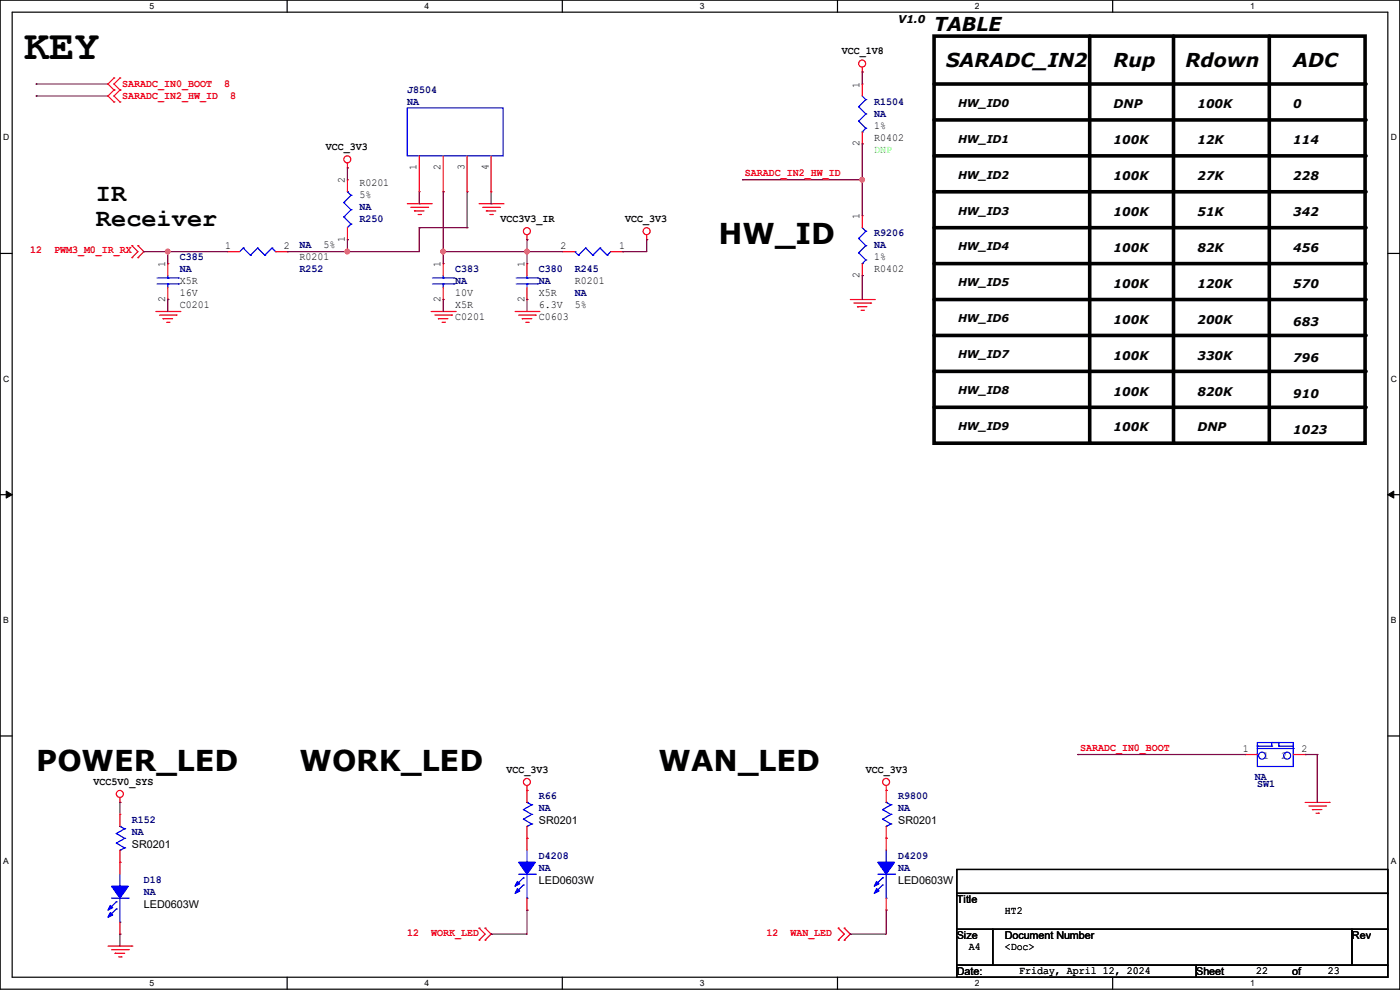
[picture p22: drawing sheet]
<svg xmlns="http://www.w3.org/2000/svg" width="297mm" height="210mm" viewBox="0 0 297 210" stroke-linecap="round" stroke-linejoin="round" font-family="sans-serif">
<defs><g id="words">
<text font-size="8.9" x="5.1" y="12.5">KEY</text>
<g font-size="6.1">
<text x="152.4" y="51.9">HW_ID</text>
<text x="7.7" y="163.6">POWER_LED</text>
<text x="63.5" y="163.6">WORK_LED</text>
<text x="139.7" y="163.6">WAN_LED</text>
</g>
<g font-size="5.3">
<text x="20.4" y="42.6">IR</text>
<text x="20.4" y="48">Receiver</text>
</g>
<g font-size="4.1">
<text x="198.2" y="6.6">TABLE</text>
<text x="200.7" y="14.3">SARADC_IN2</text>
<text x="236.3" y="14.3">Rup</text>
<text x="251.5" y="14.3">Rdown</text>
<text x="274.4" y="14.3">ADC</text>
</g>
<g font-size="2.5">
<text x="236.3" y="22.9">DNP</text>
<text x="254" y="22.9">100K</text>
<text x="274.4" y="22.9">0</text>
<text x="236.3" y="30.6">100K</text>
<text x="254" y="30.6">12K</text>
<text x="274.4" y="30.6">114</text>
<text x="236.3" y="38.2">100K</text>
<text x="254" y="38.2">27K</text>
<text x="274.4" y="38.2">228</text>
<text x="236.3" y="45.8">100K</text>
<text x="254" y="45.8">51K</text>
<text x="274.4" y="45.8">342</text>
<text x="236.3" y="53.4">100K</text>
<text x="254" y="53.4">82K</text>
<text x="274.4" y="53.4">456</text>
<text x="236.3" y="61">100K</text>
<text x="254" y="61">120K</text>
<text x="274.4" y="61">570</text>
<text x="236.3" y="68.7">100K</text>
<text x="254" y="68.7">200K</text>
<text x="274.4" y="69.2">683</text>
<text x="236.3" y="76.3">100K</text>
<text x="254" y="76.3">330K</text>
<text x="274.4" y="76.8">796</text>
<text x="236.3" y="83.9">100K</text>
<text x="254" y="83.9">820K</text>
<text x="274.4" y="84.4">910</text>
<text x="236.3" y="91.5">100K</text>
<text x="254" y="91.5">DNP</text>
<text x="274.4" y="92">1023</text>
</g>
<g font-size="2.3">
<text x="190.5" y="4.9">V1.0</text>
<text x="178.6" y="11.6">VCC_1V8</text>
<text x="182.4" y="18.6" transform="rotate(-90 182.4 18.6)">1</text>
<text x="203.2" y="22.6">HW_ID0</text>
<text x="185.5" y="29.8">R0402</text>
<text x="185.5" y="27.3">1%</text>
<text x="69.1" y="31.9">VCC_3V3</text>
<text x="182.4" y="31" transform="rotate(-90 182.4 31)">2</text>
<text x="203.2" y="30.3">HW_ID1</text>
<text x="73.2" y="38.9" transform="rotate(-90 73.2 38.9)">2</text>
<text x="76.2" y="39.5">R0201</text>
<text x="88.4" y="36.1" transform="rotate(-90 88.4 36.1)">1</text>
<text x="93.5" y="36.1" transform="rotate(-90 93.5 36.1)">2</text>
<text x="98.6" y="36.1" transform="rotate(-90 98.6 36.1)">3</text>
<text x="103.6" y="36.1" transform="rotate(-90 103.6 36.1)">4</text>
<text x="203.2" y="37.9">HW_ID2</text>
<text x="76.2" y="42">5%</text>
<text x="106.2" y="47.1">VCC3V3_IR</text>
<text x="132.6" y="47.1">VCC_3V3</text>
<text x="182.4" y="46.5" transform="rotate(-90 182.4 46.5)">1</text>
<text x="203.2" y="45.5">HW_ID3</text>
<text x="47.8" y="52.8">1</text>
<text x="60.2" y="52.8">2</text>
<text x="68.6" y="52.7">5%</text>
<text x="73.2" y="51.4" transform="rotate(-90 73.2 51.4)">1</text>
<text x="118.9" y="52.8">2</text>
<text x="131.4" y="52.8">1</text>
<text x="203.2" y="53.1">HW_ID4</text>
<text x="35.1" y="56.7" transform="rotate(-90 35.1 56.7)">1</text>
<text x="63.5" y="55.2">R0201</text>
<text x="93.5" y="56.7" transform="rotate(-90 93.5 56.7)">1</text>
<text x="111.3" y="56.7" transform="rotate(-90 111.3 56.7)">1</text>
<text x="182.4" y="59" transform="rotate(-90 182.4 59)">2</text>
<text x="185.5" y="57.8">R0402</text>
<text x="185.5" y="55.2">1%</text>
<text x="35.1" y="64.1" transform="rotate(-90 35.1 64.1)">2</text>
<text x="38.1" y="65.4">C0201</text>
<text x="38.1" y="60.3">X5R</text>
<text x="38.1" y="62.9">16V</text>
<text x="93.5" y="64.1" transform="rotate(-90 93.5 64.1)">2</text>
<text x="96.6" y="65.4">X5R</text>
<text x="96.6" y="62.9">10V</text>
<text x="111.3" y="64.1" transform="rotate(-90 111.3 64.1)">2</text>
<text x="114.3" y="62.9">X5R</text>
<text x="114.3" y="65.4">6.3V</text>
<text x="122" y="60.3">R0201</text>
<text x="122" y="65.4">5%</text>
<text x="203.2" y="60.7">HW_ID5</text>
<text x="96.6" y="67.9">C0201</text>
<text x="114.3" y="67.9">C0603</text>
<text x="203.2" y="68.4">HW_ID6</text>
<text x="203.2" y="76">HW_ID7</text>
<text x="203.2" y="83.6">HW_ID8</text>
<text x="203.2" y="91.2">HW_ID9</text>
<text x="263.7" y="159.5">1</text>
<text x="276.1" y="159.5">2</text>
<text x="19.9" y="166.5">VCC5V0_SYS</text>
<text x="107.5" y="164">VCC_3V3</text>
<text x="183.7" y="164">VCC_3V3</text>
<text x="28" y="179.9">SR0201</text>
<text x="114.3" y="174.8">SR0201</text>
<text x="190.5" y="174.8">SR0201</text>
<text x="114.3" y="187.5">LED0603W</text>
<text x="190.5" y="187.5">LED0603W</text>
<text x="203" y="191.6">Title</text>
<text x="30.5" y="192.6">LED0603W</text>
<text x="213.1" y="193.9">HT2</text>
<text x="203" y="199.2">Size</text>
<text x="205.5" y="201.5">A4</text>
<text x="213.1" y="199.2">Document Number</text>
<text x="213.1" y="201.5">&lt;Doc&gt;</text>
<text x="286.8" y="199.2">Rev</text>
<text x="203" y="206.8">Date:</text>
<text x="216.2" y="206.6">Friday, April 12, 2024</text>
<text x="253.8" y="206.8">Sheet</text>
<text x="266.5" y="206.6">22</text>
<text x="274.1" y="206.8">of</text>
<text x="281.7" y="206.6">23</text>
</g>
<g font-size="2.3" fill="#f00">
<text x="26" y="18.4">SARADC_IN0_BOOT</text>
<text x="26" y="21">SARADC_IN2_HW_ID</text>
<text x="47.5" y="18.4">8</text>
<text x="48.8" y="21">8</text>
<text x="158" y="37.4">SARADC_IN2_HW_ID</text>
<text x="6.4" y="53.7">12</text>
<text x="11.5" y="53.7">PWM3_M0_IR_RX</text>
<text x="229.1" y="159.3">SARADC_IN0_BOOT</text>
<text x="86.4" y="198.5">12</text>
<text x="91.5" y="198.5">WORK_LED</text>
<text x="162.6" y="198.5">12</text>
<text x="167.7" y="198.5">WAN_LED</text>
</g>
<g font-size="2.3" fill="#00007f">
<text x="86.4" y="19.7">J8504</text>
<text x="86.4" y="22.2">NA</text>
<text x="185.5" y="22.2">R1504</text>
<text x="185.5" y="24.8">NA</text>
<text x="76.2" y="47.1">R250</text>
<text x="76.2" y="44.6">NA</text>
<text x="63.5" y="52.7">NA</text>
<text x="185.5" y="50.2">R9206</text>
<text x="185.5" y="52.7">NA</text>
<text x="38.1" y="55.2">C385</text>
<text x="38.1" y="57.8">NA</text>
<text x="63.5" y="57.8">R252</text>
<text x="96.6" y="57.8">C383</text>
<text x="114.3" y="57.8">C380</text>
<text x="122" y="57.8">R245</text>
<text x="96.6" y="60.3">NA</text>
<text x="114.3" y="60.3">NA</text>
<text x="122" y="62.9">NA</text>
<text x="266.2" y="165.5">NA</text>
<text x="266.7" y="167">SW1</text>
<text x="114.3" y="169.5">R66</text>
<text x="114.3" y="172.1">NA</text>
<text x="190.5" y="169.5">R9800</text>
<text x="190.5" y="172.1">NA</text>
<text x="28" y="174.6">R152</text>
<text x="28" y="177.2">NA</text>
<text x="114.3" y="182.2">D4208</text>
<text x="114.3" y="184.8">NA</text>
<text x="190.5" y="182.2">D4209</text>
<text x="190.5" y="184.8">NA</text>
<text x="30.5" y="187.3">D18</text>
<text x="30.5" y="189.9">NA</text>
</g>
<text font-size="2.3" fill="#01ff00" x="185.5" y="32.4">DNP</text>
<g font-size="2.3" fill="#003f7f">
<text x="268" y="161">1</text>
<text x="271.8" y="161">2</text>
</g>
<g font-size="1.8">
<text x="31.7" y="1.9">5</text>
<text x="90.1" y="1.9">4</text>
<text x="148.5" y="1.9">3</text>
<text x="206.8" y="1.9">2</text>
<text x="265.2" y="1.9">1</text>
<text x=".7" y="29.8">D</text>
<text x="295.1" y="29.8">D</text>
<text x=".7" y="80.9">C</text>
<text x="295.1" y="80.9">C</text>
<text x=".7" y="132.1">B</text>
<text x="295.1" y="132.1">B</text>
<text x=".7" y="183.3">A</text>
<text x="295.1" y="183.3">A</text>
<text x="31.7" y="209.2">5</text>
<text x="90.1" y="209.2">4</text>
<text x="148.5" y="209.2">3</text>
<text x="206.8" y="209.2">2</text>
<text x="265.2" y="209.2">1</text>
</g>
</g></defs>
<path d="M0 0h297v209.8h-297zM2.6 2.6h291.8v204.7h-291.8z" fill="none" stroke="#000" stroke-width=".25"/>
<g fill="#fff">
<path d="M31.8 .3h.9v2h-.9z"/>
<path d="M31.8 207.6h.9v2h-.9z"/>
</g>
<path d="M60.9 0v2.6M60.9 207.3v2.5" fill="none" stroke="#000" stroke-width=".25"/>
<g fill="#fff">
<path d="M90.1 .3h1v2h-1z"/>
<path d="M90.1 207.6h1v2h-1z"/>
</g>
<path d="M119.3 0v2.6M119.3 207.3v2.5" fill="none" stroke="#000" stroke-width=".25"/>
<g fill="#fff">
<path d="M148.5 .3h.9v2h-.9z"/>
<path d="M148.5 207.6h.9v2h-.9z"/>
</g>
<path d="M177.7 0v2.6M177.7 207.3v2.5" fill="none" stroke="#000" stroke-width=".25"/>
<g fill="#fff">
<path d="M206.8 .3h1v2h-1z"/>
<path d="M206.8 207.6h1v2h-1z"/>
</g>
<path d="M236.1 0v2.6M236.1 207.3v2.5" fill="none" stroke="#000" stroke-width=".25"/>
<g fill="#fff">
<path d="M265.2 .3h1v2h-1z"/>
<path d="M265.2 207.6h1v2h-1z"/>
<path d="M.7 28.2h1.2v1.9h-1.2z"/>
<path d="M295.1 28.2h1.2v1.9h-1.2z"/>
<path d="M.7 79.3h1.2v2h-1.2z"/>
<path d="M295.1 79.3h1.2v2h-1.2z"/>
</g>
<path d="M0 53.8h2.6M294.4 53.8h2.6" fill="none" stroke="#000" stroke-width=".25"/>
<g fill="#fff">
<path d="M.7 130.5h1.2v2h-1.2z"/>
<path d="M295.1 130.5h1.1v2h-1.1z"/>
</g>
<path d="M0 104.9h2.6M294.4 104.9h2.6" fill="none" stroke="#000" stroke-width=".25"/>
<path d="M1.3 104.2l1.3 .7-1.3 .8zM294.4 104.9l1.3-.7v1.5z" fill="#000" stroke="#000" stroke-width=".21"/>
<g fill="#fff">
<path d="M.7 181.7h1.2v2h-1.2z"/>
<path d="M295.1 181.7h1.1v2h-1.1z"/>
</g>
<path d="M0 156.1h2.6M294.4 156.1h2.6M203 184.4h91.4v5.1h-91.4zM203 189.5h91.4v7.6h-91.4zM203 197.1h7.6v7.7h-7.6zM210.6 197.1h76.2v7.7h-76.2zM286.8 197.1h7.6v7.7h-7.6zM203 204.8h50.8v2.5h-50.8zM253.8 204.8h40.6v2.5h-40.6z" fill="none" stroke="#000" stroke-width=".25"/>
<g fill="none" stroke="#000" stroke-width=".76">
<path d="M198.2 7.7h91.4v86.3h-91.4zM198.2 17.8h91.4M231.2 7.7v86.3M249 7.7v86.3M269.3 7.7v86.3M198.2 25.4h91.4M198.2 33.1h91.4M198.2 40.7h91.4M198.2 48.3h91.4M198.2 55.9h91.4M198.2 63.5h91.4M198.2 71.2h91.4"/>
<path d="M198.2 78.8h91.4M198.2 86.4h91.4"/>
</g>
<g fill="#000">
<circle cx="289.6" cy="17.8" r=".38"/>
<circle cx="289.6" cy="33.1" r=".38"/>
<circle cx="289.6" cy="25.4" r=".38"/>
<circle cx="289.6" cy="48.3" r=".38"/>
<circle cx="289.6" cy="55.9" r=".38"/>
<circle cx="289.6" cy="40.7" r=".38"/>
<circle cx="289.6" cy="71.2" r=".38"/>
<circle cx="289.6" cy="78.8" r=".38"/>
<circle cx="289.6" cy="63.5" r=".38"/>
<circle cx="231.2" cy="94" r=".38"/>
<circle cx="249" cy="94" r=".38"/>
<circle cx="269.3" cy="94" r=".38"/>
<circle cx="289.6" cy="86.4" r=".38"/>
</g>
<g fill="none" stroke="#f00" stroke-width=".25">
<path d="M24.2 16.6h.1M24.2 19.1h.1M24.2 16.6l-1.3 1.2 1.3 1.3M24.2 19.1l-1.3 1.3 1.3 1.2M25.4 19.1h.1M25.4 16.6h.1M25.4 16.6l-1.2 1.2 1.2 1.3M25.4 19.1l-1.2 1.3 1.2 1.2M182.9 15.3h.1M182.9 17.8h.1M182.9 14.3v1M182.9 17.8v2.6"/>
<path d="M24.2 21.6h.1M25.4 21.6h.1M73.7 35.6h.1M73.7 38.1h.1M73.7 34.6v1M73.7 38.1v2.6M88.9 33.1v7.6M94 33.1v7.6M99.1 33.1v7.6M104.2 33.1v7.6M182.9 30.5h.1M182.9 28v2.5"/>
<path d="M28 54.7h.1M28 52.1h.1M28 52.1l1.3 1.3-1.3 1.3M29.3 52.1h.1M29.3 54.7h.1M29.3 52.1l1.2 1.3-1.2 1.3M35.6 55.9h.1M35.6 55.9v2.6M48.3 53.4h.1M48.3 53.4h2.5M58.5 53.4h2.5M61 53.4h.1"/>
<path d="M73.7 50.8h.1M73.7 48.3v2.5M86.4 43.2h5.1M87.2 44h3.5M87.9 44.7h.1M87.9 44.7h2.1M88.7 45.5h.5M88.9 40.7h.1M89.2 45.5h.1M90.7 44h.1M91.5 43.2h.1M94 55.9h.1"/>
<path d="M94 40.7h.1M94 55.9v2.6M99.1 40.7h.1M101.6 43.2h5.1M102.4 44h3.6M103.2 44.7h.1M103.2 44.7h2M103.9 45.5h.5M104.2 40.7h.1M104.4 45.5h.1M106 44h.1M106.7 43.2h.1"/>
<path d="M111.8 50.8h.1M111.8 55.9h.1M111.8 49.8v1M111.8 55.9v2.6M119.4 53.4h.1M119.4 53.4h2.6M129.6 53.4h2.5M132.1 53.4h.1M137.2 50.8h.1M137.2 49.8v1M182.9 45.8h.1M182.9 58.5h.1"/>
<path d="M182.9 45.8v2.5M182.9 55.9v2.6M33.1 66.1h5M33.8 66.8h3.6M34.6 67.6h.1M34.6 67.6h2M35.3 68.4h.6M35.6 63.5h.1M35.6 61v2.5M35.9 68.4h.1M37.4 66.8h.1M38.1 66.1h.1"/>
<path d="M91.5 66.1h5.1M92.2 66.8h3.6M93 67.6h.1M93 67.6h2M93.8 68.4h.5M94 63.5h.1M94 61v2.5M94.3 68.4h.1M95.8 66.8h.1M96.6 66.1h.1M109.3 66.1h5M110 66.8h3.6"/>
<path d="M110.8 67.6h.1M110.8 67.6h2M111.5 68.4h.6M111.8 63.5h.1M111.8 61v2.5M112.1 68.4h.1M113.6 66.8h.1M114.3 66.1h.1M180.4 63.5h5.1M181.1 64.3h3.6M181.9 65.1h.1M181.9 65.1h2"/>
<path d="M182.7 65.8h.5M183.2 65.8h.1M184.7 64.3h.1M185.5 63.5h.1M25.4 170.2h.1M25.4 172.8h.1M25.4 169.2v1M25.4 172.8v2.5M111.8 167.7h.1M111.8 177.8h.1M111.8 166.7v3.5M111.8 175.3v5.1"/>
<path d="M188 167.7h.1M188 177.8h.1M188 166.7v3.5M188 175.3v5.1M264.2 160.1h.1M264.2 160.1h2.5M274.4 160.1h2.5M276.9 160.1h.1M276.9 170.2h5.1M277.7 171h3.5M278.4 171.7h.1M278.4 171.7h2.1"/>
<path d="M279.2 172.5h.5M279.7 172.5h.1M281.2 171h.1M282 170.2h.1M25.4 182.9h.1M25.4 198.2h.1M25.4 180.4v5.1M25.4 195.6v2.6M101.6 196.9h.1M101.6 199.4h.1M101.6 196.9l1.3 1.3-1.3 1.2M102.9 199.4h.1"/>
<path d="M102.9 196.9h.1M102.9 196.9l1.3 1.3-1.3 1.2M111.8 193.1h.1M111.8 190.5v2.6M177.8 196.9h.1M177.8 199.4h.1M177.8 196.9l1.3 1.3-1.3 1.2M179.1 199.4h.1M179.1 196.9h.1M179.1 196.9l1.3 1.3-1.3 1.2M188 193.1h.1M188 190.5v2.6"/>
<path d="M22.9 200.7h5.1M23.7 201.5h3.5M24.4 202.2h.1M24.4 202.2h2.1M25.2 203h.5M25.7 203h.1M27.2 201.5h.1M28 200.7h.1"/>
<circle cx="182.9" cy="13.5" r=".74"/>
<circle cx="73.7" cy="33.8" r=".74"/>
<circle cx="111.8" cy="49" r=".74"/>
<circle cx="137.2" cy="49" r=".74"/>
<circle cx="25.4" cy="168.4" r=".74"/>
<circle cx="111.8" cy="165.9" r=".74"/>
<circle cx="188" cy="165.9" r=".74"/>
</g>
<g fill="none" stroke="#00f" stroke-width=".25">
<path d="M86.4 22.9h20.3v10.2h-20.3zM182.2 22.6h.1M182.2 25.7h.1M182.2 22.6l1.5 1.6M182.2 25.7l1.5 1.5M182.9 28h.1M182.9 20.4l.8 .7M183.7 21.1h.1M183.7 24.2h.1M183.7 27.2h.1M183.7 21.1l-1.5 1.5M183.7 24.2l-1.5 1.5"/>
<path d="M183.7 27.2l-.8 .8M33.3 59h4.6M35.6 59h.1M35.6 58.5v.5M37.9 59h.1M51.6 52.6h.1M51.6 52.6l-.8 .8M51.6 52.6l1.5 1.5M53.1 54.1h.1M54.7 52.6h.1M54.7 52.6l-1.6 1.5M54.7 52.6l1.5 1.5"/>
<path d="M56.2 54.1h.1M57.7 52.6h.1M57.7 52.6l-1.5 1.5M57.7 52.6l.8 .8M58.5 53.4h.1M72.9 46h.1M72.9 43h.1M72.9 46l1.6 1.5M72.9 43l1.6 1.5M73.7 40.7h.1M73.7 40.7l.8 .7M74.5 47.5h.1"/>
<path d="M74.5 44.5h.1M74.5 41.4h.1M74.5 47.5l-.8 .8M74.5 44.5l-1.6 1.5M74.5 41.4l-1.6 1.6M91.7 59h4.6M94 59h.1M94 58.5v.5M96.3 59h.1M109.5 59h4.6M111.8 59h.1M111.8 58.5v.5"/>
<path d="M114.1 59h.1M122 53.4h.1M122 53.4l.7 .7M122.7 54.1h.1M124.2 52.6h.1M124.2 52.6l1.6 1.5M124.2 52.6l-1.5 1.5M125.8 54.1h.1M127.3 52.6h.1M127.3 52.6l1.5 1.5M127.3 52.6l-1.5 1.5M128.8 54.1h.1"/>
<path d="M129.6 53.4l-.8 .7M182.2 50.6h.1M182.2 53.6h.1M182.2 50.6l1.5 1.5M182.2 53.6l1.5 1.6M182.9 55.9h.1M182.9 48.3l.8 .8M183.7 49.1h.1M183.7 52.1h.1M183.7 55.2h.1M183.7 49.1l-1.5 1.5M183.7 52.1l-1.5 1.5"/>
<path d="M183.7 55.2l-.8 .7M33.3 60.2h4.6M35.6 60.2h.1M35.6 60.2v.8M37.9 60.2h.1M91.7 60.2h4.6M94 60.2h.1M94 60.2v.8M96.3 60.2h.1M109.5 60.2h4.6M111.8 60.2h.1M111.8 60.2v.8"/>
<path d="M114.1 60.2h.1M266.7 157.5h7.7v5.1h-7.7zM266.7 158.3h.1M266.7 158.3h3.1M266.7 158.8h7.7M269.8 157.5h.1M269.8 158.3h.1M269.8 157.5h1.5M269.8 157.5v.8M271.3 157.5h.1M271.3 158.3h.1M271.3 157.5v.8"/>
<path d="M271.3 158.3h3.1M274.4 158.8h.1M24.7 176.8h.1M24.7 178.9h.1M24.7 176.8l1.8 1M24.7 178.9l1.8 1M25.4 175.3h.1M25.4 175.3l1.1 .5M26.5 175.8h.1M26.5 177.8h.1M26.5 179.9h.1M26.5 175.8l-1.8 1"/>
<path d="M26.5 177.8l-1.8 1.1M26.5 179.9l-1.1 .5M111 171.7h.1M111 173.8h.1M111 171.7l1.8 1.1M111 173.8l1.8 1M111.8 170.2h.1M111.8 175.3h.1M111.8 170.2l1 .5M112.8 170.7h.1M112.8 172.8h.1M112.8 174.8h.1"/>
<path d="M112.8 170.7l-1.8 1M112.8 172.8l-1.8 1M112.8 174.8l-1 .5M187.2 171.7h.1M187.2 173.8h.1M187.2 171.7l1.8 1.1M187.2 173.8l1.8 1M188 170.2h.1M188 175.3h.1M188 170.2l1 .5M189 170.7h.1M189 172.8h.1"/>
<path d="M189 174.8h.1M189 170.7l-1.8 1M189 172.8l-1.8 1M189 174.8l-1 .5M23.7 190.5h3.5M24.7 191.3h.1M24.7 192.8h.1M24.7 191.3l-1.5 1.5M24.7 192.8l-1.5 1.6M25.4 188h.1M25.4 195.6h.1M25.4 180.4h.1"/>
<path d="M25.4 185.5v2.5M25.4 190.5v5.1M27.2 190.5h.1M110 185.5h3.6M111 186.2h.1M111 187.7h.1M111 186.2l-1.5 1.5M111 187.7l-1.5 1.6M111.8 182.9h.1M111.8 190.5h.1M111.8 180.4v2.5M111.8 185.5v5"/>
<path d="M113.6 185.5h.1M186.2 185.5h3.6M187.2 186.2h.1M187.2 187.7h.1M187.2 186.2l-1.5 1.5M187.2 187.7l-1.5 1.6M188 182.9h.1M188 190.5h.1M188 180.4v2.5M188 185.5v5M189.8 185.5h.1"/>
<circle cx="267.7" cy="160.3" r=".74"/>
<circle cx="273.1" cy="160.3" r=".74"/>
</g>
<g fill="#00f" stroke="#00f" stroke-width=".25">
<path d="M23.7 188h3.5l-1.8 2.5z" fill-rule="evenodd"/>
<path d="M23.4 193.6l.5 .5-1 .5z" fill-rule="evenodd"/>
<path d="M23.4 192.1l.5 .5-1 .5z" fill-rule="evenodd"/>
<path d="M186.2 182.9h3.6l-1.8 2.6z" fill-rule="evenodd"/>
<path d="M186 188.5l.5 .5-1 .5z" fill-rule="evenodd"/>
<path d="M186 187l.5 .5-1 .5z" fill-rule="evenodd"/>
<path d="M110 182.9h3.6l-1.8 2.6z" fill-rule="evenodd"/>
<path d="M109.8 188.5l.5 .5-1 .5z" fill-rule="evenodd"/>
<path d="M109.8 187l.5 .5-1 .5z" fill-rule="evenodd"/>
</g>
<g fill="none" stroke="#7f003f" stroke-width=".25">
<path d="M7.7 17.8h.1M7.7 17.8h15.2M182.9 15.3h.1M182.9 15.3v2.5M7.7 20.4h.1M7.7 20.4h15.2M73.7 35.6h.1M73.7 35.6v2.5M157.5 38.1h.1M157.5 38.1h25.4M182.9 38.1h.1M182.9 30.5h.1"/>
<path d="M182.9 30.5v15.3M30.5 53.4h.1M30.5 53.4h17.8M35.6 53.4h.1M35.6 53.4v2.5M61 53.4h.1M73.7 50.8h.1M73.7 53.4h.1M73.7 50.8v2.6M88.9 48.3h.1M88.9 43.2h.1M88.9 40.7v2.5"/>
<path d="M88.9 48.3v5.1h-27.9M88.9 48.3h10.2M94 53.4h.1M94 40.7h.1M94 53.4h25.4M94 40.7v15.2M99.1 48.3h.1M99.1 40.7v7.6M104.2 43.2h.1M104.2 40.7v2.5M111.8 50.8h.1M111.8 53.4h.1"/>
<path d="M111.8 50.8v5.1M132.1 53.4h.1M137.2 50.8h.1M137.2 50.8v2.6h-5.1M182.9 58.5h.1M182.9 58.5v5M35.6 63.5h.1M35.6 63.5v2.6M94 63.5h.1M94 63.5v2.6M111.8 63.5h.1M111.8 63.5v2.6"/>
<path d="M25.4 170.2h.1M25.4 170.2v2.6M228.6 160.1h.1M228.6 160.1h35.6M276.9 160.1h.1M276.9 160.1h2.5M279.4 160.1h.1M279.4 160.1v10.1M25.4 198.2h.1M25.4 198.2v2.5M104.2 198.2h.1M111.8 193.1h.1"/>
<path d="M111.8 193.1v5.1h-7.6M180.4 198.2h.1M188 193.1h.1M188 193.1v5.1h-7.6"/>
</g>
<g fill="#f0f" stroke="#f0f" stroke-width=".25">
<circle cx="182.9" cy="38.1" r=".49"/>
<circle cx="35.6" cy="53.4" r=".49"/>
<circle cx="73.7" cy="53.4" r=".49"/>
<circle cx="94" cy="53.4" r=".49"/>
<circle cx="111.8" cy="53.4" r=".49"/>
</g>
<use href="#words"/>
</svg>
